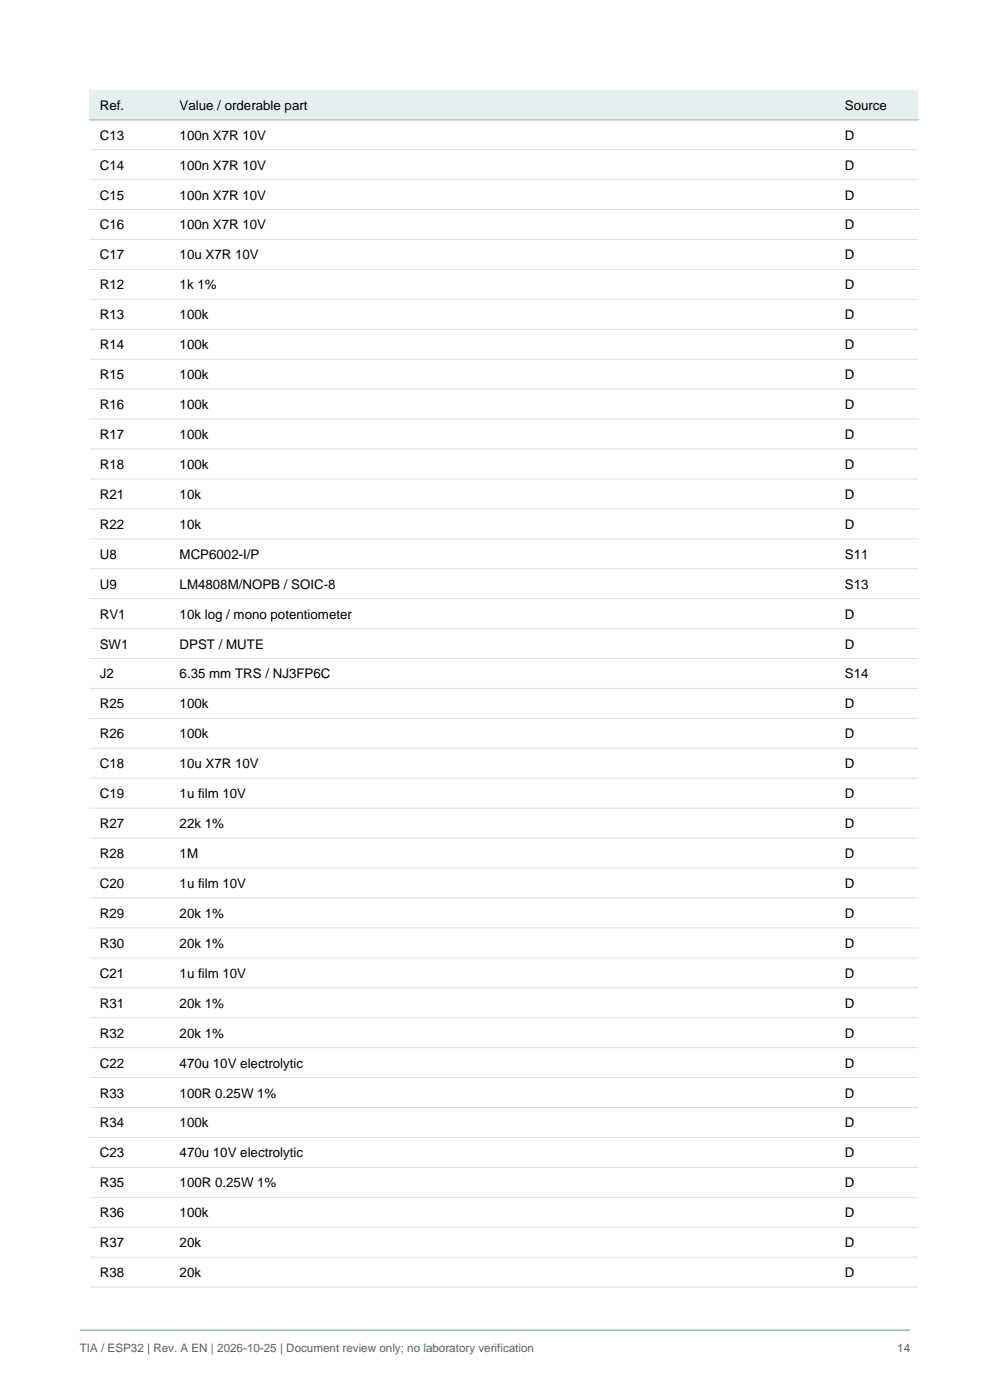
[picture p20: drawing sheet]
<svg xmlns="http://www.w3.org/2000/svg" width="210mm" height="297mm" viewBox="0 0 210 297" stroke-linecap="round" stroke-linejoin="round" font-family="sans-serif">
<defs><g id="words">
<g font-size="2.8">
<text x="21.2" y="23.3">Ref.</text>
<text x="38.1" y="23.3">Value / orderable part</text>
<text x="179.2" y="23.3">Source</text>
<text x="21.2" y="29.6">C13</text>
<text x="38.1" y="29.6">100n X7R 10V</text>
<text x="179.2" y="29.6">D</text>
<text x="21.2" y="36">C14</text>
<text x="38.1" y="36">100n X7R 10V</text>
<text x="179.2" y="36">D</text>
<text x="21.2" y="42.3">C15</text>
<text x="38.1" y="42.3">100n X7R 10V</text>
<text x="179.2" y="42.3">D</text>
<text x="21.2" y="48.7">C16</text>
<text x="38.1" y="48.7">100n X7R 10V</text>
<text x="179.2" y="48.7">D</text>
<text x="21.2" y="55">C17</text>
<text x="38.1" y="55">10u X7R 10V</text>
<text x="179.2" y="55">D</text>
<text x="21.2" y="61.4">R12</text>
<text x="38.1" y="61.4">1k 1%</text>
<text x="179.2" y="61.4">D</text>
<text x="21.2" y="67.7">R13</text>
<text x="38.1" y="67.7">100k</text>
<text x="179.2" y="67.7">D</text>
<text x="21.2" y="74.1">R14</text>
<text x="38.1" y="74.1">100k</text>
<text x="179.2" y="74.1">D</text>
<text x="21.2" y="80.4">R15</text>
<text x="38.1" y="80.4">100k</text>
<text x="179.2" y="80.4">D</text>
<text x="21.2" y="86.8">R16</text>
<text x="38.1" y="86.8">100k</text>
<text x="179.2" y="86.8">D</text>
<text x="21.2" y="93.1">R17</text>
<text x="38.1" y="93.1">100k</text>
<text x="179.2" y="93.1">D</text>
<text x="21.2" y="99.5">R18</text>
<text x="38.1" y="99.5">100k</text>
<text x="179.2" y="99.5">D</text>
<text x="21.2" y="105.8">R21</text>
<text x="38.1" y="105.8">10k</text>
<text x="179.2" y="105.8">D</text>
<text x="21.2" y="112.2">R22</text>
<text x="38.1" y="112.2">10k</text>
<text x="179.2" y="112.2">D</text>
<text x="21.2" y="118.5">U8</text>
<text x="38.1" y="118.5">MCP6002-I/P</text>
<text x="179.2" y="118.5">S11</text>
<text x="21.2" y="124.9">U9</text>
<text x="38.1" y="124.9">LM4808M/NOPB / SOIC-8</text>
<text x="179.2" y="124.9">S13</text>
<text x="21.2" y="131.2">RV1</text>
<text x="38.1" y="131.2">10k log / mono potentiometer</text>
<text x="179.2" y="131.2">D</text>
<text x="21.2" y="137.6">SW1</text>
<text x="38.1" y="137.6">DPST / MUTE</text>
<text x="179.2" y="137.6">D</text>
<text x="21.2" y="143.9">J2</text>
<text x="38.1" y="143.9">6.35 mm TRS / NJ3FP6C</text>
<text x="179.2" y="143.9">S14</text>
<text x="21.2" y="150.3">R25</text>
<text x="38.1" y="150.3">100k</text>
<text x="179.2" y="150.3">D</text>
<text x="21.2" y="156.6">R26</text>
<text x="38.1" y="156.6">100k</text>
<text x="179.2" y="156.6">D</text>
<text x="21.2" y="163">C18</text>
<text x="38.1" y="163">10u X7R 10V</text>
<text x="179.2" y="163">D</text>
<text x="21.2" y="169.3">C19</text>
<text x="38.1" y="169.3">1u film 10V</text>
<text x="179.2" y="169.3">D</text>
<text x="21.2" y="175.7">R27</text>
<text x="38.1" y="175.7">22k 1%</text>
<text x="179.2" y="175.7">D</text>
<text x="21.2" y="182">R28</text>
<text x="38.1" y="182">1M</text>
<text x="179.2" y="182">D</text>
<text x="21.2" y="188.4">C20</text>
<text x="38.1" y="188.4">1u film 10V</text>
<text x="179.2" y="188.4">D</text>
<text x="21.2" y="194.7">R29</text>
<text x="38.1" y="194.7">20k 1%</text>
<text x="179.2" y="194.7">D</text>
<text x="21.2" y="201.1">R30</text>
<text x="38.1" y="201.1">20k 1%</text>
<text x="179.2" y="201.1">D</text>
<text x="21.2" y="207.4">C21</text>
<text x="38.1" y="207.4">1u film 10V</text>
<text x="179.2" y="207.4">D</text>
<text x="21.2" y="213.8">R31</text>
<text x="38.1" y="213.8">20k 1%</text>
<text x="179.2" y="213.8">D</text>
<text x="21.2" y="220.1">R32</text>
<text x="38.1" y="220.1">20k 1%</text>
<text x="179.2" y="220.1">D</text>
<text x="21.2" y="226.5">C22</text>
<text x="38.1" y="226.5">470u 10V electrolytic</text>
<text x="179.2" y="226.5">D</text>
<text x="21.2" y="232.8">R33</text>
<text x="38.1" y="232.8">100R 0.25W 1%</text>
<text x="179.2" y="232.8">D</text>
<text x="21.2" y="239.2">R34</text>
<text x="38.1" y="239.2">100k</text>
<text x="179.2" y="239.2">D</text>
<text x="21.2" y="245.5">C23</text>
<text x="38.1" y="245.5">470u 10V electrolytic</text>
<text x="179.2" y="245.5">D</text>
<text x="21.2" y="251.9">R35</text>
<text x="38.1" y="251.9">100R 0.25W 1%</text>
<text x="179.2" y="251.9">D</text>
<text x="21.2" y="258.2">R36</text>
<text x="38.1" y="258.2">100k</text>
<text x="179.2" y="258.2">D</text>
<text x="21.2" y="264.6">R37</text>
<text x="38.1" y="264.6">20k</text>
<text x="179.2" y="264.6">D</text>
<text x="21.2" y="270.9">R38</text>
<text x="38.1" y="270.9">20k</text>
<text x="179.2" y="270.9">D</text>
</g>
<g font-size="2.5" fill="#46656b">
<text x="16.9" y="286.8">TIA / ESP32 | Rev. A EN | 2026-10-25 | Document review only; no laboratory verification</text>
<text x="190.3" y="286.8">14</text>
</g>
</g></defs>
<path d="M16.9 282.2h176.2" fill="none" stroke="#a7babb" stroke-width=".35"/>
<path d="M19 19.1h175.7v6.3h-175.7z" fill-rule="evenodd" fill="#e5eff0"/>
<path d="M19 25.4h175.7" fill="none" stroke="#577b82" stroke-width=".25"/>
<g fill="none" stroke="#d9e1e3" stroke-width=".21">
<path d="M19 25.4h175.7M19 31.8h175.7M19 38.1h175.7M19 44.5h175.7M19 50.8h175.7M19 57.2h175.7M19 63.5h175.7M19 69.9h175.7M19 76.2h175.7M19 82.6h175.7M19 88.9h175.7M19 95.3h175.7"/>
<path d="M19 101.6h175.7M19 108h175.7M19 114.3h175.7M19 120.7h175.7M19 127h175.7M19 133.4h175.7M19 139.7h175.7M19 146.1h175.7M19 152.4h175.7M19 158.8h175.7M19 165.1h175.7M19 171.5h175.7"/>
<path d="M19 177.8h175.7M19 184.2h175.7M19 190.5h175.7M19 196.9h175.7M19 203.2h175.7M19 209.6h175.7M19 215.9h175.7M19 222.3h175.7M19 228.6h175.7M19 235h175.7M19 241.3h175.7M19 247.7h175.7"/>
<path d="M19 254h175.7M19 260.4h175.7M19 266.7h175.7M19 273.1h175.7"/>
</g>
<use href="#words"/>
</svg>
